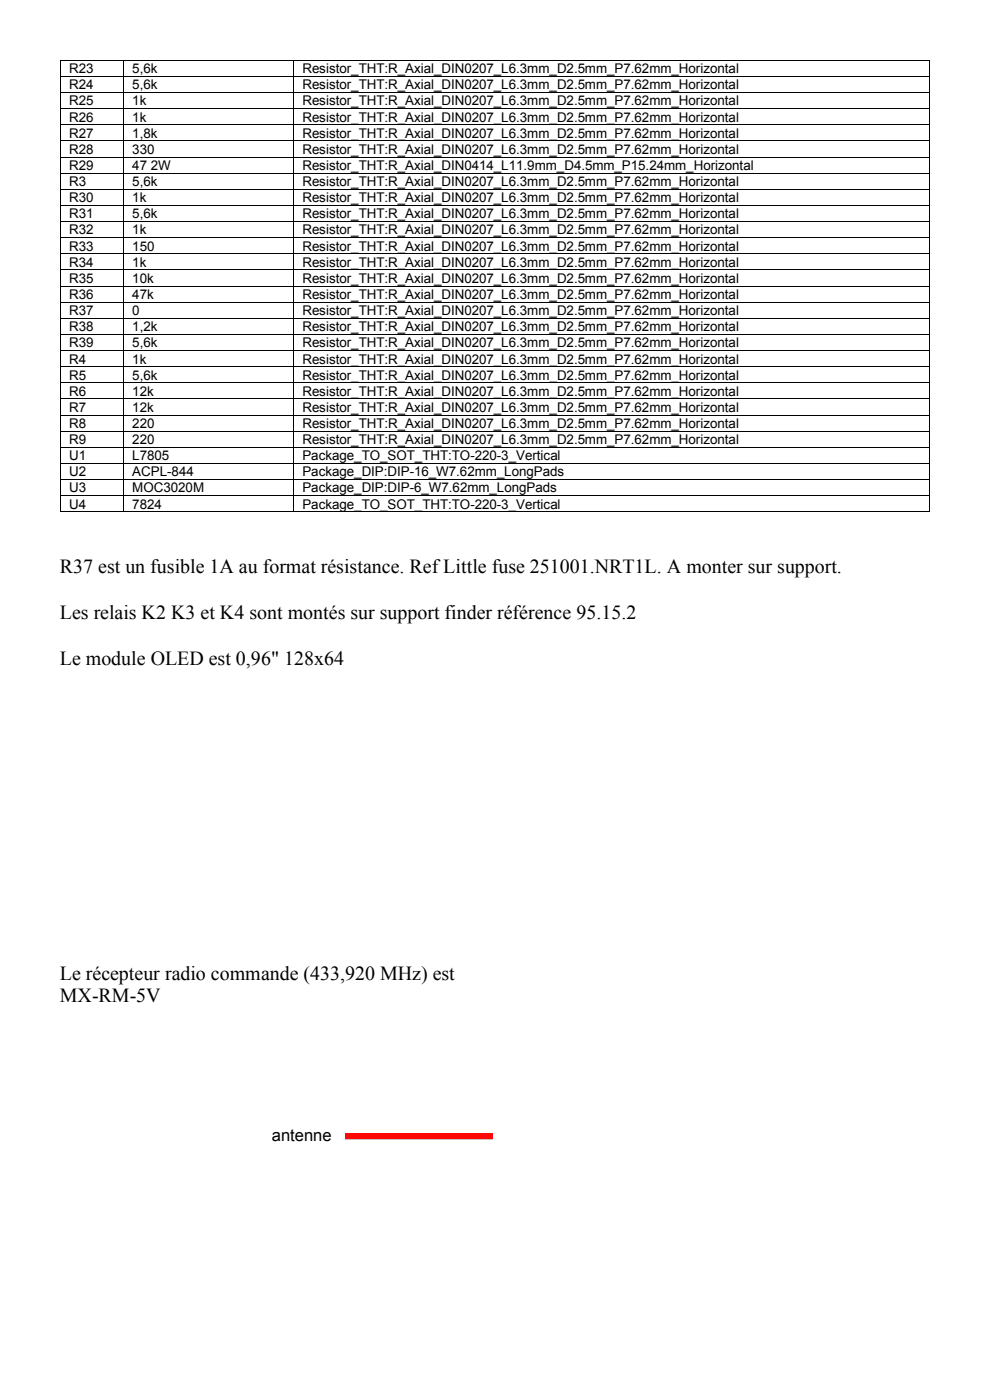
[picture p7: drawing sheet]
<svg xmlns="http://www.w3.org/2000/svg" width="210mm" height="297mm" viewBox="0 0 210 297" stroke-linecap="round" stroke-linejoin="round" font-family="sans-serif">
<defs><g id="words">
<g font-size="4.2">
<text x="12.7" y="121.6">R37 est un fusible 1A au format résistance. Ref Little fuse 251001.NRT1L. A monter sur support.</text>
<text x="12.7" y="131.3">Les relais K2 K3 et K4 sont montés sur support finder référence 95.15.2</text>
<text x="12.7" y="141.1">Le module OLED est 0,96&quot; 128x64</text>
<text x="12.7" y="207.8">Le récepteur radio commande (433,920 MHz) est</text>
<text x="12.7" y="212.6">MX-RM-5V</text>
</g>
<text font-size="3.5" x="57.7" y="242">antenne</text>
<g font-size="2.8">
<text x="14.7" y="15.5">R23</text>
<text x="28.1" y="15.5">5,6k</text>
<text x="64.1" y="15.5">Resistor_THT:R_Axial_DIN0207_L6.3mm_D2.5mm_P7.62mm_Horizontal</text>
<text x="14.7" y="19">R24</text>
<text x="14.7" y="22.4">R25</text>
<text x="28.1" y="19">5,6k</text>
<text x="28.1" y="22.4">1k</text>
<text x="64.1" y="19">Resistor_THT:R_Axial_DIN0207_L6.3mm_D2.5mm_P7.62mm_Horizontal</text>
<text x="64.1" y="22.4">Resistor_THT:R_Axial_DIN0207_L6.3mm_D2.5mm_P7.62mm_Horizontal</text>
<text x="14.7" y="25.8">R26</text>
<text x="14.7" y="29.2">R27</text>
<text x="28.1" y="25.8">1k</text>
<text x="28.1" y="29.2">1,8k</text>
<text x="64.1" y="25.8">Resistor_THT:R_Axial_DIN0207_L6.3mm_D2.5mm_P7.62mm_Horizontal</text>
<text x="64.1" y="29.2">Resistor_THT:R_Axial_DIN0207_L6.3mm_D2.5mm_P7.62mm_Horizontal</text>
<text x="14.7" y="32.6">R28</text>
<text x="28.1" y="32.6">330</text>
<text x="64.1" y="32.6">Resistor_THT:R_Axial_DIN0207_L6.3mm_D2.5mm_P7.62mm_Horizontal</text>
<text x="14.7" y="36.1">R29</text>
<text x="14.7" y="39.5">R3</text>
<text x="28.1" y="36.1">47 2W</text>
<text x="28.1" y="39.5">5,6k</text>
<text x="64.1" y="36.1">Resistor_THT:R_Axial_DIN0414_L11.9mm_D4.5mm_P15.24mm_Horizontal</text>
<text x="64.1" y="39.5">Resistor_THT:R_Axial_DIN0207_L6.3mm_D2.5mm_P7.62mm_Horizontal</text>
<text x="14.7" y="42.9">R30</text>
<text x="14.7" y="46.3">R31</text>
<text x="28.1" y="42.9">1k</text>
<text x="28.1" y="46.3">5,6k</text>
<text x="64.1" y="42.9">Resistor_THT:R_Axial_DIN0207_L6.3mm_D2.5mm_P7.62mm_Horizontal</text>
<text x="64.1" y="46.3">Resistor_THT:R_Axial_DIN0207_L6.3mm_D2.5mm_P7.62mm_Horizontal</text>
<text x="14.7" y="49.7">R32</text>
<text x="14.7" y="53.2">R33</text>
<text x="28.1" y="49.7">1k</text>
<text x="28.1" y="53.2">150</text>
<text x="64.1" y="49.7">Resistor_THT:R_Axial_DIN0207_L6.3mm_D2.5mm_P7.62mm_Horizontal</text>
<text x="64.1" y="53.2">Resistor_THT:R_Axial_DIN0207_L6.3mm_D2.5mm_P7.62mm_Horizontal</text>
<text x="14.7" y="56.6">R34</text>
<text x="28.1" y="56.6">1k</text>
<text x="64.1" y="56.6">Resistor_THT:R_Axial_DIN0207_L6.3mm_D2.5mm_P7.62mm_Horizontal</text>
<text x="14.7" y="60">R35</text>
<text x="14.7" y="63.4">R36</text>
<text x="28.1" y="60">10k</text>
<text x="28.1" y="63.4">47k</text>
<text x="64.1" y="60">Resistor_THT:R_Axial_DIN0207_L6.3mm_D2.5mm_P7.62mm_Horizontal</text>
<text x="64.1" y="63.4">Resistor_THT:R_Axial_DIN0207_L6.3mm_D2.5mm_P7.62mm_Horizontal</text>
<text x="14.7" y="66.8">R37</text>
<text x="14.7" y="70.3">R38</text>
<text x="28.1" y="66.8">0</text>
<text x="28.1" y="70.3">1,2k</text>
<text x="64.1" y="66.8">Resistor_THT:R_Axial_DIN0207_L6.3mm_D2.5mm_P7.62mm_Horizontal</text>
<text x="64.1" y="70.3">Resistor_THT:R_Axial_DIN0207_L6.3mm_D2.5mm_P7.62mm_Horizontal</text>
<text x="14.7" y="73.7">R39</text>
<text x="14.7" y="77.1">R4</text>
<text x="28.1" y="73.7">5,6k</text>
<text x="28.1" y="77.1">1k</text>
<text x="64.1" y="73.7">Resistor_THT:R_Axial_DIN0207_L6.3mm_D2.5mm_P7.62mm_Horizontal</text>
<text x="64.1" y="77.1">Resistor_THT:R_Axial_DIN0207_L6.3mm_D2.5mm_P7.62mm_Horizontal</text>
<text x="14.7" y="80.6">R5</text>
<text x="14.7" y="83.9">R6</text>
<text x="28.1" y="80.6">5,6k</text>
<text x="28.1" y="83.9">12k</text>
<text x="64.1" y="80.6">Resistor_THT:R_Axial_DIN0207_L6.3mm_D2.5mm_P7.62mm_Horizontal</text>
<text x="64.1" y="83.9">Resistor_THT:R_Axial_DIN0207_L6.3mm_D2.5mm_P7.62mm_Horizontal</text>
<text x="14.7" y="87.4">R7</text>
<text x="28.1" y="87.4">12k</text>
<text x="64.1" y="87.4">Resistor_THT:R_Axial_DIN0207_L6.3mm_D2.5mm_P7.62mm_Horizontal</text>
<text x="14.7" y="90.8">R8</text>
<text x="14.7" y="94.2">R9</text>
<text x="28.1" y="90.8">220</text>
<text x="28.1" y="94.2">220</text>
<text x="64.1" y="90.8">Resistor_THT:R_Axial_DIN0207_L6.3mm_D2.5mm_P7.62mm_Horizontal</text>
<text x="64.1" y="94.2">Resistor_THT:R_Axial_DIN0207_L6.3mm_D2.5mm_P7.62mm_Horizontal</text>
<text x="14.7" y="97.7">U1</text>
<text x="14.7" y="101">U2</text>
<text x="28.1" y="97.7">L7805</text>
<text x="28.1" y="101">ACPL-844</text>
<text x="64.1" y="97.7">Package_TO_SOT_THT:TO-220-3_Vertical</text>
<text x="64.1" y="101">Package_DIP:DIP-16_W7.62mm_LongPads</text>
<text x="14.7" y="104.5">U3</text>
<text x="14.7" y="107.9">U4</text>
<text x="28.1" y="104.5">MOC3020M</text>
<text x="28.1" y="107.9">7824</text>
<text x="64.1" y="104.5">Package_DIP:DIP-6_W7.62mm_LongPads</text>
<text x="64.1" y="107.9">Package_TO_SOT_THT:TO-220-3_Vertical</text>
</g>
</g></defs>
<g fill="#000">
<path d="M12.7 12.7h.2v.2h-.2zM12.7 16.1h.2v.2h-.2zM12.7 19.6h.2v.1h-.2zM26.1 12.7h.1v.2h-.1zM26.1 16.1h.1v.2h-.1zM26.1 19.6h.1v.1h-.1zM62.1 12.7h.2v.2h-.2zM62.1 16.1h.2v.2h-.2zM62.1 19.6h.2v.1h-.2zM197.1 12.7h.2v.2h-.2zM197.1 16.1h.2v.2h-.2zM197.1 19.6h.2v.1h-.2z"/>
<path d="M12.7 22.9h.2v.2h-.2zM12.7 26.4h.2v.1h-.2zM12.7 29.8h.2v.2h-.2zM12.7 33.2h.2v.2h-.2zM12.7 36.7h.2v.1h-.2zM26.1 22.9h.1v.2h-.1zM26.1 26.4h.1v.1h-.1zM26.1 29.8h.1v.2h-.1zM26.1 33.2h.1v.2h-.1zM26.1 36.7h.1v.1h-.1zM62.1 22.9h.2v.2h-.2zM62.1 26.4h.2v.1h-.2z"/>
<path d="M62.1 29.8h.2v.2h-.2zM62.1 33.2h.2v.2h-.2zM62.1 36.7h.2v.1h-.2zM197.1 22.9h.2v.2h-.2zM197.1 26.4h.2v.1h-.2zM197.1 29.8h.2v.2h-.2zM197.1 33.2h.2v.2h-.2zM197.1 36.7h.2v.1h-.2zM12.7 40.1h.2v.2h-.2zM12.7 43.5h.2v.1h-.2zM12.7 46.9h.2v.2h-.2zM12.7 50.3h.2v.2h-.2z"/>
<path d="M12.7 53.8h.2v.1h-.2zM12.7 57.2h.2v.2h-.2zM26.1 40.1h.1v.2h-.1zM26.1 43.5h.1v.1h-.1zM26.1 46.9h.1v.2h-.1zM26.1 50.3h.1v.2h-.1zM26.1 53.8h.1v.1h-.1zM26.1 57.2h.1v.2h-.1zM62.1 40.1h.2v.2h-.2zM62.1 43.5h.2v.1h-.2zM62.1 46.9h.2v.2h-.2zM62.1 50.3h.2v.2h-.2z"/>
<path d="M62.1 53.8h.2v.1h-.2zM62.1 57.2h.2v.2h-.2zM197.1 40.1h.2v.2h-.2zM197.1 43.5h.2v.1h-.2zM197.1 46.9h.2v.2h-.2zM197.1 50.3h.2v.2h-.2zM197.1 53.8h.2v.1h-.2zM197.1 57.2h.2v.2h-.2zM12.7 60.6h.2v.2h-.2zM12.7 64h.2v.2h-.2zM12.7 67.4h.2v.2h-.2zM12.7 70.9h.2v.1h-.2z"/>
<path d="M12.7 74.3h.2v.2h-.2zM12.7 77.7h.2v.2h-.2zM26.1 60.6h.1v.2h-.1zM26.1 64h.1v.2h-.1zM26.1 67.4h.1v.2h-.1zM26.1 70.9h.1v.1h-.1zM26.1 74.3h.1v.2h-.1zM26.1 77.7h.1v.2h-.1zM62.1 60.6h.2v.2h-.2zM62.1 64h.2v.2h-.2zM62.1 67.4h.2v.2h-.2zM62.1 70.9h.2v.1h-.2z"/>
<path d="M62.1 74.3h.2v.2h-.2zM62.1 77.7h.2v.2h-.2zM197.1 60.6h.2v.2h-.2zM197.1 64h.2v.2h-.2zM197.1 67.4h.2v.2h-.2zM197.1 70.9h.2v.1h-.2zM197.1 74.3h.2v.2h-.2zM197.1 77.7h.2v.2h-.2zM12.7 81.2h.2v.1h-.2zM12.7 84.5h.2v.2h-.2zM12.7 88h.2v.1h-.2zM12.7 91.4h.2v.2h-.2z"/>
<path d="M12.7 94.8h.2v.2h-.2zM12.7 98.3h.2v.1h-.2zM26.1 81.2h.1v.1h-.1zM26.1 84.5h.1v.2h-.1zM26.1 88h.1v.1h-.1zM26.1 91.4h.1v.2h-.1zM26.1 94.8h.1v.2h-.1zM26.1 98.3h.1v.1h-.1zM62.1 81.2h.2v.1h-.2zM62.1 84.5h.2v.2h-.2zM62.1 88h.2v.1h-.2zM62.1 91.4h.2v.2h-.2z"/>
<path d="M62.1 94.8h.2v.2h-.2zM62.1 98.3h.2v.1h-.2zM197.1 81.2h.2v.1h-.2zM197.1 84.5h.2v.2h-.2zM197.1 88h.2v.1h-.2zM197.1 91.4h.2v.2h-.2zM197.1 94.8h.2v.2h-.2zM197.1 98.3h.2v.1h-.2zM12.7 101.6h.2v.2h-.2zM12.7 105.1h.2v.1h-.2zM12.7 108.5h.2v.2h-.2zM26.1 101.6h.1v.2h-.1z"/>
<path d="M26.1 105.1h.1v.1h-.1zM26.1 108.5h.1v.2h-.1zM62.1 101.6h.2v.2h-.2zM62.1 105.1h.2v.1h-.2zM62.1 108.5h.2v.2h-.2zM197.1 101.6h.2v.2h-.2zM197.1 105.1h.2v.1h-.2zM197.1 108.5h.2v.2h-.2z"/>
</g>
<g fill="none" stroke="#000" stroke-width=".21">
<path d="M12.8 12.9v3.2M12.8 16.3v3.3M12.8 19.7v3.2M12.9 12.8h13.2M12.9 16.2h13.2M12.9 19.6h13.2M26.2 12.9v3.2M26.2 16.3v3.3M26.2 19.7v3.2M26.2 12.8h35.9M26.2 16.2h35.9M26.2 19.6h35.9"/>
<path d="M62.2 12.9v3.2M62.2 16.3v3.3M62.2 19.7v3.2M62.3 12.8h134.8M62.3 16.2h134.8M62.3 19.6h134.8M197.2 12.9v3.2M197.2 16.3v3.3M197.2 19.7v3.2M12.8 23.1v3.3M12.8 26.5v3.3M12.8 30v3.2"/>
<path d="M12.8 33.4v3.3M12.8 36.8v3.3M12.9 23h13.2M12.9 26.5h13.2M12.9 29.9h13.2M12.9 33.3h13.2M12.9 36.7h13.2M26.2 23.1v3.3M26.2 26.5v3.3M26.2 30v3.2M26.2 33.4v3.3M26.2 36.8v3.3"/>
<path d="M26.2 23h35.9M26.2 26.5h35.9M26.2 29.9h35.9M26.2 33.3h35.9M26.2 36.7h35.9M62.2 23.1v3.3M62.2 26.5v3.3M62.2 30v3.2M62.2 33.4v3.3M62.2 36.8v3.3M62.3 23h134.8M62.3 26.5h134.8"/>
<path d="M62.3 29.9h134.8M62.3 33.3h134.8M62.3 36.7h134.8M197.2 23.1v3.3M197.2 26.5v3.3M197.2 30v3.2M197.2 33.4v3.3M197.2 36.8v3.3M12.8 40.3v3.2M12.8 43.6v3.3M12.8 47.1v3.2M12.8 50.5v3.3"/>
<path d="M12.8 53.9v3.3M12.8 57.4v3.2M12.9 40.2h13.2M12.9 43.6h13.2M12.9 47h13.2M12.9 50.4h13.2M12.9 53.8h13.2M12.9 57.3h13.2M26.2 40.3v3.2M26.2 43.6v3.3M26.2 47.1v3.2M26.2 50.5v3.3"/>
<path d="M26.2 53.9v3.3M26.2 57.4v3.2M26.2 40.2h35.9M26.2 43.6h35.9M26.2 47h35.9M26.2 50.4h35.9M26.2 53.8h35.9M26.2 57.3h35.9M62.2 40.3v3.2M62.2 43.6v3.3M62.2 47.1v3.2M62.2 50.5v3.3"/>
<path d="M62.2 53.9v3.3M62.2 57.4v3.2M62.3 40.2h134.8M62.3 43.6h134.8M62.3 47h134.8M62.3 50.4h134.8M62.3 53.8h134.8M62.3 57.3h134.8M197.2 40.3v3.2M197.2 43.6v3.3M197.2 47.1v3.2M197.2 50.5v3.3"/>
<path d="M197.2 53.9v3.3M197.2 57.4v3.2M12.8 60.8v3.2M12.8 64.2v3.2M12.8 67.6v3.3M12.8 71v3.3M12.8 74.5v3.2M12.8 77.9v3.3M12.9 60.7h13.2M12.9 64.1h13.2M12.9 67.5h13.2M12.9 71h13.2"/>
<path d="M12.9 74.4h13.2M12.9 77.8h13.2M26.2 60.8v3.2M26.2 64.2v3.2M26.2 67.6v3.3M26.2 71v3.3M26.2 74.5v3.2M26.2 77.9v3.3M26.2 60.7h35.9M26.2 64.1h35.9M26.2 67.5h35.9M26.2 71h35.9"/>
<path d="M26.2 74.4h35.9M26.2 77.8h35.9M62.2 60.8v3.2M62.2 64.2v3.2M62.2 67.6v3.3M62.2 71v3.3M62.2 74.5v3.2M62.2 77.9v3.3M62.3 60.7h134.8M62.3 64.1h134.8M62.3 67.5h134.8M62.3 71h134.8"/>
<path d="M62.3 74.4h134.8M62.3 77.8h134.8M197.2 60.8v3.2M197.2 64.2v3.2M197.2 67.6v3.3M197.2 71v3.3M197.2 74.5v3.2M197.2 77.9v3.3M12.8 81.3v3.2M12.8 84.7v3.3M12.8 88.1v3.3M12.8 91.6v3.2"/>
<path d="M12.8 95v3.3M12.8 98.4v3.2M12.9 81.2h13.2M12.9 84.6h13.2M12.9 88.1h13.2M12.9 91.5h13.2M12.9 94.9h13.2M12.9 98.3h13.2M26.2 81.3v3.2M26.2 84.7v3.3M26.2 88.1v3.3M26.2 91.6v3.2"/>
<path d="M26.2 95v3.3M26.2 98.4v3.2M26.2 81.2h35.9M26.2 84.6h35.9M26.2 88.1h35.9M26.2 91.5h35.9M26.2 94.9h35.9M26.2 98.3h35.9M62.2 81.3v3.2M62.2 84.7v3.3M62.2 88.1v3.3M62.2 91.6v3.2"/>
<path d="M62.2 95v3.3M62.2 98.4v3.2M62.3 81.2h134.8M62.3 84.6h134.8M62.3 88.1h134.8M62.3 91.5h134.8M62.3 94.9h134.8M62.3 98.3h134.8M197.2 81.3v3.2M197.2 84.7v3.3M197.2 88.1v3.3M197.2 91.6v3.2"/>
<path d="M197.2 95v3.3M197.2 98.4v3.2M12.8 101.8v3.3M12.8 105.2v3.3M12.9 101.7h13.2M12.9 105.2h13.2M12.9 108.6h13.2M26.2 101.8v3.3M26.2 105.2v3.3M26.2 101.7h35.9M26.2 105.2h35.9M26.2 108.6h35.9"/>
<path d="M62.2 101.8v3.3M62.2 105.2v3.3M62.3 101.7h134.8M62.3 105.2h134.8M62.3 108.6h134.8M197.2 101.8v3.3M197.2 105.2v3.3"/>
</g>
<path d="M73 241h31.5" fill="none" stroke="#f00" stroke-width="1.3" stroke-linecap="butt"/>
<path d="M39.5 237.3h33.5v8.2h-33.5z" fill="#fff"/>
<use href="#words"/>
</svg>
